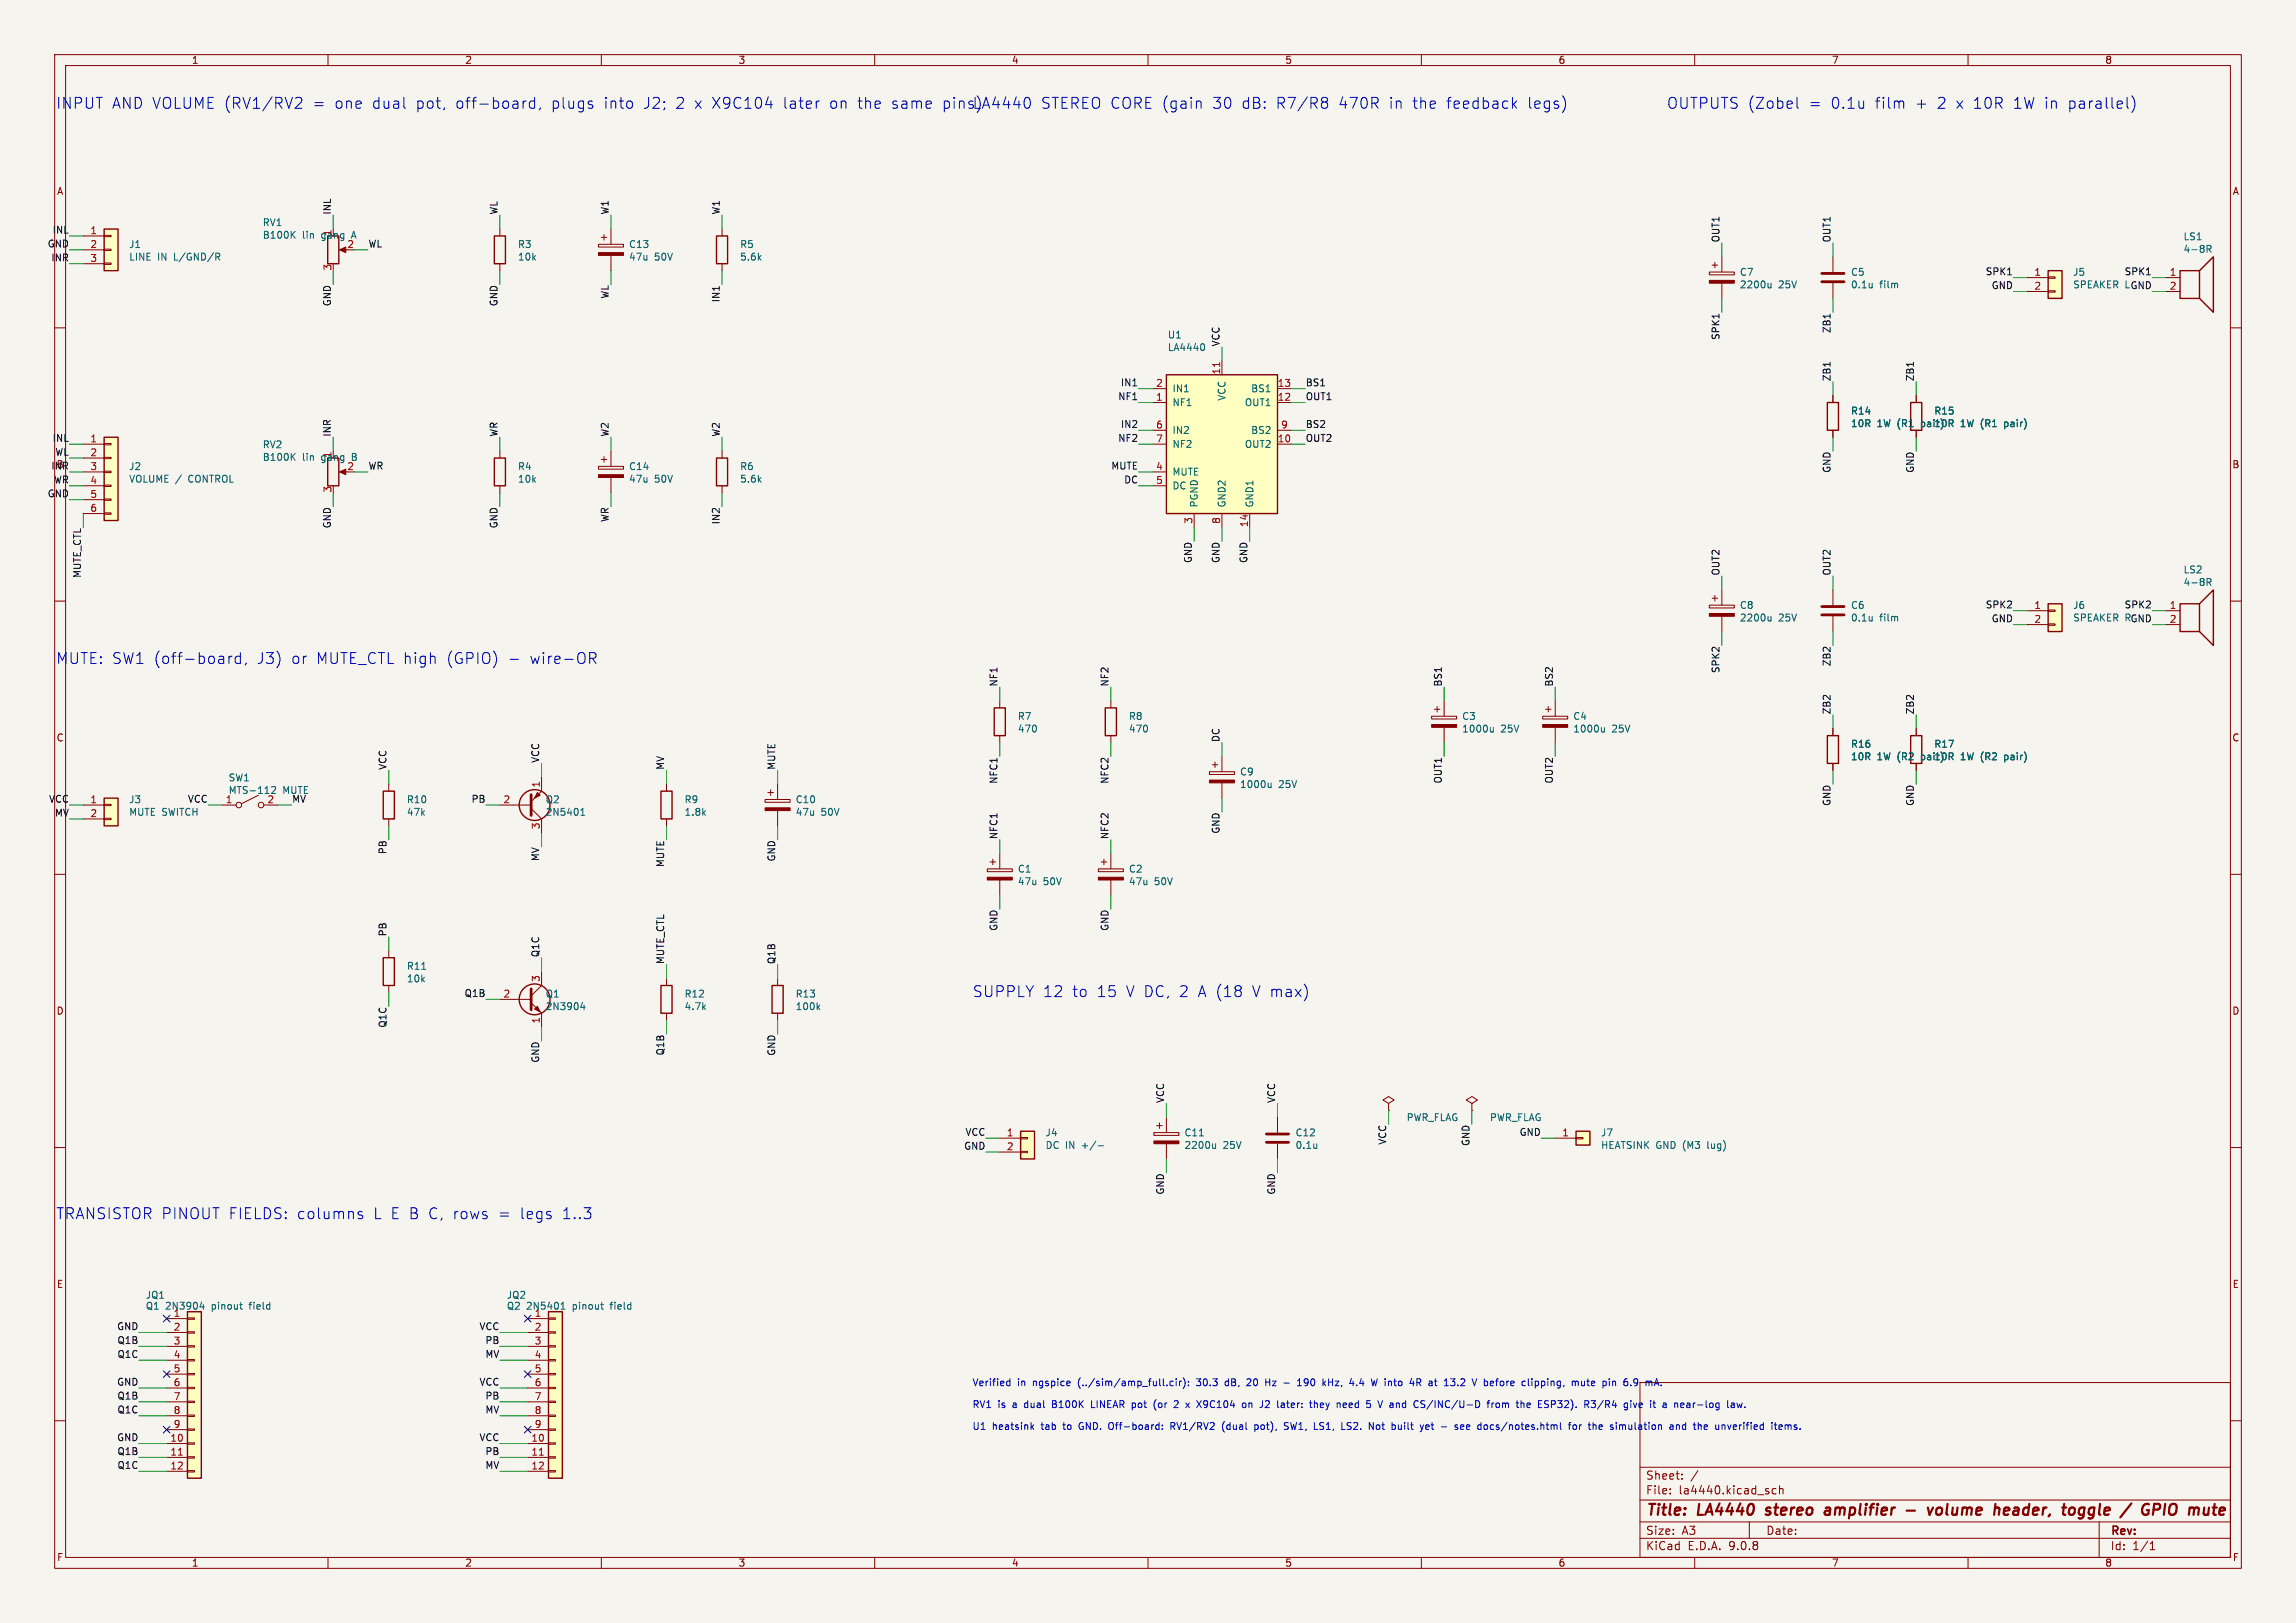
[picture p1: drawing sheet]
<svg xmlns="http://www.w3.org/2000/svg" width="420mm" height="297mm" viewBox="0 0 420 297" stroke-linecap="round" stroke-linejoin="round" font-family="sans-serif">
<defs><g id="words">
<g font-size="2.8" fill="#0000c2">
<text x="10.2" y="20.1">INPUT AND VOLUME (RV1/RV2</text>
<text x="57.2" y="20.1">=</text>
<text x="61.3" y="20.1">one</text>
<text x="68.2" y="20.1">dual</text>
<text x="76.3" y="20.1">pot,</text>
<text x="83.6" y="20.1">off-board,</text>
<text x="101.2" y="20.1">plugs</text>
<text x="110.8" y="20.1">into</text>
<text x="118.1" y="20.1">J2;</text>
<text x="124.1" y="20.1">2 x X9C104</text>
<text x="143.9" y="20.1">later</text>
<text x="152.4" y="20.1">on</text>
<text x="157.6" y="20.1">the</text>
<text x="163.9" y="20.1">same</text>
<text x="173.2" y="20.1">pins)</text>
<text x="177.8" y="20.1">LA4440</text>
<text x="190.3" y="20.1">STEREO CORE (gain</text>
<text x="221.8" y="20.1">30</text>
<text x="227.2" y="20.1">dB:</text>
<text x="233.6" y="20.1">R7/R8</text>
<text x="245.1" y="20.1">470R</text>
<text x="254.4" y="20.1">in</text>
<text x="258.7" y="20.1">the</text>
<text x="264.9" y="20.1">feedback</text>
<text x="279.9" y="20.1">legs)</text>
<text x="304.8" y="20.1">OUTPUTS (Zobel</text>
<text x="330.8" y="20.1">=</text>
<text x="334.9" y="20.1">0.1u</text>
<text x="343" y="20.1">film</text>
<text x="350.4" y="20.1">+</text>
<text x="354.5" y="20.1">2 x 10R</text>
<text x="368.6" y="20.1">1W in</text>
<text x="378.7" y="20.1">parallel)</text>
<text x="10.2" y="121.7">MUTE: SW1 (off-board,</text>
<text x="47" y="121.7">J3)</text>
<text x="53.3" y="121.7">or</text>
<text x="58" y="121.7">MUTE_CTL high</text>
<text x="81.9" y="121.7">(GPIO)</text>
<text x="93.2" y="121.7">-</text>
<text x="97.2" y="121.7">wire-OR</text>
<text x="177.8" y="182.6">SUPPLY 12</text>
<text x="196.1" y="182.6">to</text>
<text x="200.6" y="182.6">15</text>
<text x="206" y="182.6">V DC, 2 A (18</text>
<text x="229.4" y="182.6">V max)</text>
<text x="10.2" y="223.3">TRANSISTOR PINOUT FIELDS:</text>
<text x="54.3" y="223.3">columns</text>
<text x="68.4" y="223.3">L E B C, rows</text>
<text x="91.4" y="223.3">=</text>
<text x="95.5" y="223.3">legs</text>
<text x="103.3" y="223.3">1..3</text>
</g>
<g font-size="2.8" fill="#840000">
<text x="301" y="277.9">Title:</text>
<text x="310.6" y="277.9">LA4440</text>
<text x="323.9" y="277.9">stereo</text>
<text x="335.5" y="277.9">amplifier</text>
<text x="355.9" y="277.9">volume</text>
<text x="368.8" y="277.9">header,</text>
<text x="382.2" y="277.9">toggle</text>
<text x="393.9" y="277.9">/</text>
<text x="398.3" y="277.9">GPIO</text>
</g>
<g font-size="2.1" fill="#840000">
<text x="301" y="273.7">File:</text>
<text x="301" y="271">Sheet:</text>
<text x="307.1" y="273.7">la4440.kicad_sch</text>
<text x="301" y="281.1">Size:</text>
<text x="307.6" y="281.1">A3</text>
<text x="323" y="281.1">Date:</text>
<text x="386" y="281.3">Rev:</text>
<text x="301" y="283.9">KiCad</text>
<text x="308.7" y="283.9">E.D.A.</text>
<text x="316.3" y="283.9">9.0.8</text>
<text x="386" y="283.9">Id:</text>
<text x="390.1" y="283.9">1/1</text>
</g>
<g font-size="1.8" fill="#840000">
<text x="35" y="11.9">1</text>
<text x="85" y="11.9">2</text>
<text x="135" y="11.9">3</text>
<text x="185" y="11.9">4</text>
<text x="235" y="11.9">5</text>
<text x="285" y="11.9">6</text>
<text x="335" y="11.9">7</text>
<text x="385" y="11.9">8</text>
<text x="10.3" y="35.9">A</text>
<text x="408.3" y="35.9">A</text>
<text x="408.2" y="85.9">B</text>
<text x="10.3" y="135.9">C</text>
<text x="408.2" y="135.9">C</text>
<text x="10.3" y="185.9">D</text>
<text x="408.2" y="185.9">D</text>
<text x="10.3" y="235.9">E</text>
<text x="408.3" y="235.9">E</text>
<text x="10.3" y="285.9">F</text>
<text x="35" y="286.9">1</text>
<text x="85" y="286.9">2</text>
<text x="135" y="286.9">3</text>
<text x="185" y="286.9">4</text>
<text x="235" y="286.9">5</text>
<text x="285" y="286.9">6</text>
<text x="335" y="286.9">7</text>
<text x="385" y="286.9">8</text>
<text x="408.3" y="285.9">F</text>
</g>
<g font-size="1.8" fill="#006464">
<text x="48" y="41.6">RV1</text>
<text x="23.5" y="45.6">J1</text>
<text x="23.5" y="47.9">LINE</text>
<text x="28.8" y="47.9">IN</text>
<text x="31.9" y="47.9">L/GND/R</text>
<text x="48" y="43.9">B100K</text>
<text x="55.3" y="43.9">lin</text>
<text x="58.9" y="43.9">gang</text>
<text x="60.7" y="43.3" transform="rotate(-90 60.7 43.3)">1</text>
<text x="64.7" y="43.9">A</text>
<text x="94.6" y="45.6">R3</text>
<text x="94.6" y="47.9">10k</text>
<text x="115" y="45.6">C13</text>
<text x="115" y="47.9">47u</text>
<text x="119.7" y="47.9">50V</text>
<text x="135.3" y="45.6">R5</text>
<text x="135.3" y="47.9">5.6k</text>
<text x="399.3" y="44.2">LS1</text>
<text x="399.3" y="46.5">4-8R</text>
<text x="318.2" y="50.7">C7</text>
<text x="318.2" y="53">2200u</text>
<text x="325.3" y="53">25V</text>
<text x="338.5" y="50.7">C5</text>
<text x="338.5" y="53">0.1u</text>
<text x="343.8" y="53">film</text>
<text x="379.1" y="50.7">J5</text>
<text x="213.5" y="64.4">LA4440</text>
<text x="213.5" y="62.1">U1</text>
<text x="214.4" y="72">IN1</text>
<text x="228.8" y="72">BS1</text>
<text x="214.4" y="74.5">NF1</text>
<text x="224.4" y="73.4" transform="rotate(-90 224.4 73.4)">VCC</text>
<text x="227.6" y="74.5">OUT1</text>
<text x="338.5" y="76.1">R14</text>
<text x="353.7" y="76.1">R15</text>
<text x="48" y="82.2">RV2</text>
<text x="60.7" y="83.9" transform="rotate(-90 60.7 83.9)">1</text>
<text x="214.4" y="79.6">IN2</text>
<text x="214.4" y="82.1">NF2</text>
<text x="227.6" y="82.1">OUT2</text>
<text x="228.8" y="79.6">BS2</text>
<text x="338.5" y="78.4">10R</text>
<text x="343.3" y="78.4">1W (R1</text>
<text x="351.7" y="78.4">pair)</text>
<text x="353.7" y="78.4">10R</text>
<text x="358.6" y="78.4">1W (R1</text>
<text x="366.9" y="78.4">pair)</text>
<text x="23.5" y="86.2">J2</text>
<text x="23.5" y="88.5">VOLUME /</text>
<text x="34.6" y="88.5">CONTROL</text>
<text x="48" y="84.5">B100K</text>
<text x="55.3" y="84.5">lin</text>
<text x="58.9" y="84.5">gang</text>
<text x="64.7" y="84.5">B</text>
<text x="94.6" y="86.2">R4</text>
<text x="94.6" y="88.5">10k</text>
<text x="115" y="86.2">C14</text>
<text x="115" y="88.5">47u</text>
<text x="119.7" y="88.5">50V</text>
<text x="135.3" y="86.2">R6</text>
<text x="135.3" y="88.5">5.6k</text>
<text x="214.4" y="87.2">MUTE</text>
<text x="214.4" y="89.8">DC</text>
<text x="219.3" y="93" transform="rotate(-90 219.3 93)">PGND</text>
<text x="224.4" y="93" transform="rotate(-90 224.4 93)">GND2</text>
<text x="229.5" y="93" transform="rotate(-90 229.5 93)">GND1</text>
<text x="399.3" y="105.1">LS2</text>
<text x="399.3" y="107.4">4-8R</text>
<text x="318.2" y="111.6">C8</text>
<text x="318.2" y="113.9">2200u</text>
<text x="325.3" y="113.9">25V</text>
<text x="338.5" y="111.6">C6</text>
<text x="338.5" y="113.9">0.1u</text>
<text x="343.8" y="113.9">film</text>
<text x="379.1" y="111.6">J6</text>
<text x="186.1" y="131.9">R7</text>
<text x="206.4" y="131.9">R8</text>
<text x="267.4" y="131.9">C3</text>
<text x="287.7" y="131.9">C4</text>
<text x="186.1" y="134.2">470</text>
<text x="206.4" y="134.2">470</text>
<text x="267.4" y="134.2">1000u</text>
<text x="274.5" y="134.2">25V</text>
<text x="287.7" y="134.2">1000u</text>
<text x="294.8" y="134.2">25V</text>
<text x="338.5" y="137">R16</text>
<text x="353.7" y="137">R17</text>
<text x="41.7" y="143.2">SW1</text>
<text x="226.7" y="142.1">C9</text>
<text x="338.5" y="139.3">10R</text>
<text x="343.3" y="139.3">1W (R2</text>
<text x="351.7" y="139.3">pair)</text>
<text x="353.7" y="139.3">10R</text>
<text x="358.6" y="139.3">1W (R2</text>
<text x="366.9" y="139.3">pair)</text>
<text x="23.5" y="147.2">J3</text>
<text x="23.5" y="149.5">MUTE SWITCH</text>
<text x="41.7" y="145.5">MTS-112</text>
<text x="51.7" y="145.5">MUTE</text>
<text x="74.3" y="149.5">47k</text>
<text x="74.3" y="147.2">R10</text>
<text x="99.7" y="147.2">Q2</text>
<text x="99.7" y="149.5">2N5401</text>
<text x="125.1" y="147.2">R9</text>
<text x="125.1" y="149.5">1.8k</text>
<text x="145.4" y="147.2">C10</text>
<text x="145.4" y="149.5">47u</text>
<text x="150.2" y="149.5">50V</text>
<text x="226.7" y="144.4">1000u</text>
<text x="233.9" y="144.4">25V</text>
<text x="186.1" y="159.9">C1</text>
<text x="206.4" y="159.9">C2</text>
<text x="186.1" y="162.2">47u</text>
<text x="190.8" y="162.2">50V</text>
<text x="206.4" y="162.2">47u</text>
<text x="211.1" y="162.2">50V</text>
<text x="74.3" y="180">10k</text>
<text x="74.3" y="177.7">R11</text>
<text x="99.7" y="182.7">Q1</text>
<text x="99.7" y="185">2N3904</text>
<text x="125.1" y="185">4.7k</text>
<text x="125.1" y="182.7">R12</text>
<text x="145.4" y="182.7">R13</text>
<text x="145.4" y="185">100k</text>
<text x="191.2" y="208.1">J4</text>
<text x="216.6" y="208.1">C11</text>
<text x="236.9" y="208.1">C12</text>
<text x="257.2" y="205.4">PWR_FLAG</text>
<text x="272.4" y="205.4">PWR_FLAG</text>
<text x="292.8" y="208.1">J7</text>
<text x="191.2" y="210.4">DC IN</text>
<text x="198" y="210.4">+/-</text>
<text x="216.6" y="210.4">2200u</text>
<text x="223.7" y="210.4">25V</text>
<text x="236.9" y="210.4">0.1u</text>
<text x="292.8" y="210.4">HEATSINK</text>
<text x="302.9" y="210.4">GND (M3</text>
<text x="312.6" y="210.4">lug)</text>
<text x="26.6" y="237.9">JQ1</text>
<text x="26.6" y="239.9">Q1</text>
<text x="30.3" y="239.9">2N3904</text>
<text x="38.8" y="239.9">pinout</text>
<text x="45.9" y="239.9">field</text>
<text x="92.6" y="237.9">JQ2</text>
<text x="92.6" y="239.9">Q2</text>
<text x="96.3" y="239.9">2N5401</text>
<text x="104.9" y="239.9">pinout</text>
<text x="112" y="239.9">field</text>
</g>
<g font-size="1.8" fill="#0f0f0f">
<text x="60.6" y="39.4" transform="rotate(-90 60.6 39.4)">INL</text>
<text x="91.1" y="39.4" transform="rotate(-90 91.1 39.4)">WL</text>
<text x="111.4" y="39.4" transform="rotate(-90 111.4 39.4)">W1</text>
<text x="131.7" y="39.4" transform="rotate(-90 131.7 39.4)">W1</text>
<text x="8.6" y="45.4">GND</text>
<text x="9.3" y="47.9">INR</text>
<text x="9.5" y="42.8">INL</text>
<text x="67.3" y="45.4">WL</text>
<text x="314.6" y="44.4" transform="rotate(-90 314.6 44.4)">OUT1</text>
<text x="334.9" y="44.4" transform="rotate(-90 334.9 44.4)">OUT1</text>
<text x="363.1" y="50.5">SPK1</text>
<text x="364.2" y="53">GND</text>
<text x="379.1" y="53">SPEAKER LGND</text>
<text x="388.5" y="50.5">SPK1</text>
<text x="60.6" y="56.1" transform="rotate(-90 60.6 56.1)">GND</text>
<text x="91.1" y="56.1" transform="rotate(-90 91.1 56.1)">GND</text>
<text x="111.4" y="54.8" transform="rotate(-90 111.4 54.8)">WL</text>
<text x="131.7" y="55.4" transform="rotate(-90 131.7 55.4)">IN1</text>
<text x="223.2" y="63.5" transform="rotate(-90 223.2 63.5)">VCC</text>
<text x="314.6" y="62.3" transform="rotate(-90 314.6 62.3)">SPK1</text>
<text x="334.9" y="61" transform="rotate(-90 334.9 61)">ZB1</text>
<text x="204.9" y="70.8">IN1</text>
<text x="238.8" y="70.8">BS1</text>
<text x="334.9" y="69.8" transform="rotate(-90 334.9 69.8)">ZB1</text>
<text x="350.2" y="69.8" transform="rotate(-90 350.2 69.8)">ZB1</text>
<text x="204.4" y="73.3">NF1</text>
<text x="238.8" y="73.3">OUT1</text>
<text x="9.5" y="80.9">INL</text>
<text x="10" y="83.5">WL</text>
<text x="60.6" y="80" transform="rotate(-90 60.6 80)">INR</text>
<text x="91.1" y="80" transform="rotate(-90 91.1 80)">WR</text>
<text x="111.4" y="80" transform="rotate(-90 111.4 80)">W2</text>
<text x="131.7" y="80" transform="rotate(-90 131.7 80)">W2</text>
<text x="204.4" y="80.9">NF2</text>
<text x="204.9" y="78.4">IN2</text>
<text x="238.8" y="78.4">BS2</text>
<text x="238.8" y="80.9">OUT2</text>
<text x="9.3" y="86">INR</text>
<text x="9.8" y="88.6">WR</text>
<text x="10.3" y="85.9">B</text>
<text x="67.3" y="86">WR</text>
<text x="203.2" y="86">MUTE</text>
<text x="205.5" y="88.6">DC</text>
<text x="334.9" y="86.6" transform="rotate(-90 334.9 86.6)">GND</text>
<text x="350.2" y="86.6" transform="rotate(-90 350.2 86.6)">GND</text>
<text x="8.6" y="91.1">GND</text>
<text x="111.4" y="95.6" transform="rotate(-90 111.4 95.6)">WR</text>
<text x="60.6" y="96.8" transform="rotate(-90 60.6 96.8)">GND</text>
<text x="91.1" y="96.8" transform="rotate(-90 91.1 96.8)">GND</text>
<text x="131.7" y="96.1" transform="rotate(-90 131.7 96.1)">IN2</text>
<text x="14.9" y="105.9" transform="rotate(-90 14.9 105.9)">MUTE_CTL</text>
<text x="218.1" y="103.1" transform="rotate(-90 218.1 103.1)">GND</text>
<text x="223.2" y="103.1" transform="rotate(-90 223.2 103.1)">GND</text>
<text x="228.3" y="103.1" transform="rotate(-90 228.3 103.1)">GND</text>
<text x="314.6" y="105.4" transform="rotate(-90 314.6 105.4)">OUT2</text>
<text x="334.9" y="105.4" transform="rotate(-90 334.9 105.4)">OUT2</text>
<text x="363.1" y="111.4">SPK2</text>
<text x="364.2" y="114">GND</text>
<text x="379.1" y="113.9">SPEAKER RGND</text>
<text x="388.5" y="111.4">SPK2</text>
<text x="182.5" y="125.7" transform="rotate(-90 182.5 125.7)">NF1</text>
<text x="202.9" y="125.7" transform="rotate(-90 202.9 125.7)">NF2</text>
<text x="263.8" y="125.7" transform="rotate(-90 263.8 125.7)">BS1</text>
<text x="284.1" y="125.7" transform="rotate(-90 284.1 125.7)">BS2</text>
<text x="314.6" y="123.3" transform="rotate(-90 314.6 123.3)">SPK2</text>
<text x="334.9" y="122" transform="rotate(-90 334.9 122)">ZB2</text>
<text x="334.9" y="130.8" transform="rotate(-90 334.9 130.8)">ZB2</text>
<text x="350.2" y="130.8" transform="rotate(-90 350.2 130.8)">ZB2</text>
<text x="223.2" y="135.9" transform="rotate(-90 223.2 135.9)">DC</text>
<text x="70.8" y="141" transform="rotate(-90 70.8 141)">VCC</text>
<text x="98.7" y="139.7" transform="rotate(-90 98.7 139.7)">VCC</text>
<text x="121.6" y="141" transform="rotate(-90 121.6 141)">MV</text>
<text x="141.9" y="141" transform="rotate(-90 141.9 141)">MUTE</text>
<text x="182.5" y="143.5" transform="rotate(-90 182.5 143.5)">NFC1</text>
<text x="202.9" y="143.5" transform="rotate(-90 202.9 143.5)">NFC2</text>
<text x="263.8" y="143.5" transform="rotate(-90 263.8 143.5)">OUT1</text>
<text x="284.1" y="143.5" transform="rotate(-90 284.1 143.5)">OUT2</text>
<text x="8.9" y="147">VCC</text>
<text x="10" y="149.5">MV</text>
<text x="34.3" y="147">VCC</text>
<text x="53.3" y="147">MV</text>
<text x="86.2" y="147">PB</text>
<text x="334.9" y="147.6" transform="rotate(-90 334.9 147.6)">GND</text>
<text x="350.2" y="147.6" transform="rotate(-90 350.2 147.6)">GND</text>
<text x="182.5" y="153.7" transform="rotate(-90 182.5 153.7)">NFC1</text>
<text x="202.9" y="153.7" transform="rotate(-90 202.9 153.7)">NFC2</text>
<text x="223.2" y="152.7" transform="rotate(-90 223.2 152.7)">GND</text>
<text x="70.8" y="156.4" transform="rotate(-90 70.8 156.4)">PB</text>
<text x="98.7" y="157.7" transform="rotate(-90 98.7 157.7)">MV</text>
<text x="121.6" y="158.8" transform="rotate(-90 121.6 158.8)">MUTE</text>
<text x="141.9" y="157.7" transform="rotate(-90 141.9 157.7)">GND</text>
<text x="70.8" y="171.4" transform="rotate(-90 70.8 171.4)">PB</text>
<text x="182.5" y="170.4" transform="rotate(-90 182.5 170.4)">GND</text>
<text x="202.9" y="170.4" transform="rotate(-90 202.9 170.4)">GND</text>
<text x="98.7" y="175.3" transform="rotate(-90 98.7 175.3)">Q1C</text>
<text x="121.6" y="176.5" transform="rotate(-90 121.6 176.5)">MUTE_CTL</text>
<text x="141.9" y="176.5" transform="rotate(-90 141.9 176.5)">Q1B</text>
<text x="84.9" y="182.5">Q1B</text>
<text x="70.8" y="188.2" transform="rotate(-90 70.8 188.2)">Q1C</text>
<text x="98.7" y="194.6" transform="rotate(-90 98.7 194.6)">GND</text>
<text x="121.6" y="193.2" transform="rotate(-90 121.6 193.2)">Q1B</text>
<text x="141.9" y="193.3" transform="rotate(-90 141.9 193.3)">GND</text>
<text x="213" y="201.9" transform="rotate(-90 213 201.9)">VCC</text>
<text x="233.3" y="201.9" transform="rotate(-90 233.3 201.9)">VCC</text>
<text x="176.5" y="207.9">VCC</text>
<text x="253.7" y="209.6" transform="rotate(-90 253.7 209.6)">VCC</text>
<text x="268.9" y="209.8" transform="rotate(-90 268.9 209.8)">GND</text>
<text x="277.9" y="207.9">GND</text>
<text x="176.3" y="210.5">GND</text>
<text x="213" y="218.7" transform="rotate(-90 213 218.7)">GND</text>
<text x="233.3" y="218.7" transform="rotate(-90 233.3 218.7)">GND</text>
<text x="21.3" y="243.5">GND</text>
<text x="87.6" y="243.5">VCC</text>
<text x="21.4" y="246">Q1B</text>
<text x="21.4" y="248.6">Q1C</text>
<text x="88.7" y="246">PB</text>
<text x="88.7" y="248.6">MV</text>
<text x="21.3" y="253.7">GND</text>
<text x="21.4" y="256.2">Q1B</text>
<text x="87.6" y="253.7">VCC</text>
<text x="88.7" y="256.2">PB</text>
<text x="21.3" y="263.8">GND</text>
<text x="21.4" y="258.7">Q1C</text>
<text x="87.6" y="263.8">VCC</text>
<text x="88.7" y="258.7">MV</text>
<text x="21.4" y="266.4">Q1B</text>
<text x="21.4" y="268.9">Q1C</text>
<text x="88.7" y="266.4">PB</text>
<text x="88.7" y="268.9">MV</text>
</g>
<g font-size="1.8" fill="#a90000">
<text x="16.4" y="42.9">1</text>
<text x="16.4" y="45.5">2</text>
<text x="63.4" y="45.5">2</text>
<text x="16.4" y="48">3</text>
<text x="60.7" y="49.6" transform="rotate(-90 60.7 49.6)">3</text>
<text x="372" y="50.5">1</text>
<text x="372" y="53.1">2</text>
<text x="396.8" y="50.5">1</text>
<text x="396.8" y="53.1">2</text>
<text x="211.4" y="70.9">2</text>
<text x="223.3" y="68.6" transform="rotate(-90 223.3 68.6)">11</text>
<text x="233.6" y="70.9">13</text>
<text x="211.4" y="73.4">1</text>
<text x="233.6" y="73.4">12</text>
<text x="16.4" y="81">1</text>
<text x="16.4" y="83.6">2</text>
<text x="211.4" y="78.5">6</text>
<text x="211.4" y="81">7</text>
<text x="233.6" y="81">10</text>
<text x="234.2" y="78.5">9</text>
<text x="16.4" y="86.1">3</text>
<text x="16.4" y="88.6">4</text>
<text x="63.4" y="86.1">2</text>
<text x="211.4" y="86.1">4</text>
<text x="211.4" y="88.6">5</text>
<text x="16.4" y="91.2">5</text>
<text x="16.4" y="93.7">6</text>
<text x="60.7" y="90.2" transform="rotate(-90 60.7 90.2)">3</text>
<text x="218.2" y="96" transform="rotate(-90 218.2 96)">3</text>
<text x="223.3" y="96" transform="rotate(-90 223.3 96)">8</text>
<text x="228.3" y="96.6" transform="rotate(-90 228.3 96.6)">14</text>
<text x="372" y="111.5">1</text>
<text x="396.8" y="111.5">1</text>
<text x="372" y="114">2</text>
<text x="396.8" y="114">2</text>
<text x="16.4" y="147.1">1</text>
<text x="16.4" y="149.6">2</text>
<text x="41.2" y="147.1">1</text>
<text x="48.8" y="147.1">2</text>
<text x="92" y="147.1">2</text>
<text x="98.8" y="144.2" transform="rotate(-90 98.8 144.2)">1</text>
<text x="98.8" y="151.8" transform="rotate(-90 98.8 151.8)">3</text>
<text x="98.8" y="179.8" transform="rotate(-90 98.8 179.8)">3</text>
<text x="92" y="182.6">2</text>
<text x="98.8" y="187.4" transform="rotate(-90 98.8 187.4)">1</text>
<text x="184.1" y="208">1</text>
<text x="285.7" y="208">1</text>
<text x="184.1" y="210.6">2</text>
<text x="31.7" y="241">1</text>
<text x="31.7" y="243.6">2</text>
<text x="97.7" y="241">1</text>
<text x="97.7" y="243.6">2</text>
<text x="31.7" y="246.1">3</text>
<text x="31.7" y="248.7">4</text>
<text x="31.7" y="251.2">5</text>
<text x="97.7" y="246.1">3</text>
<text x="97.7" y="248.7">4</text>
<text x="97.7" y="251.2">5</text>
<text x="31.7" y="253.7">6</text>
<text x="31.7" y="256.3">7</text>
<text x="97.7" y="253.7">6</text>
<text x="97.7" y="256.3">7</text>
<text x="31.1" y="263.9">10</text>
<text x="31.7" y="258.8">8</text>
<text x="31.7" y="261.4">9</text>
<text x="97.1" y="263.9">10</text>
<text x="97.7" y="258.8">8</text>
<text x="97.7" y="261.4">9</text>
<text x="31.1" y="266.4">11</text>
<text x="31.1" y="269">12</text>
<text x="97.1" y="266.4">11</text>
<text x="97.1" y="269">12</text>
</g>
<g font-size="1.8" fill="#0000c2">
<text x="177.8" y="257.7">RV1</text>
<text x="177.8" y="253.7">Verified</text>
<text x="182.5" y="257.7">is</text>
<text x="185.3" y="257.7">a</text>
<text x="186.1" y="253.7">in</text>
<text x="187.7" y="257.7">dual</text>
<text x="189" y="253.7">ngspice</text>
<text x="192.9" y="257.7">B100K</text>
<text x="197.5" y="253.7">(../sim/amp_full.cir):</text>
<text x="200.3" y="257.7">LINEAR</text>
<text x="207.9" y="257.7">pot</text>
<text x="212.1" y="257.7">(or</text>
<text x="216.1" y="257.7">2</text>
<text x="218.5" y="257.7">x</text>
<text x="219.4" y="253.7">30.3</text>
<text x="220.7" y="257.7">X9C104</text>
<text x="224.8" y="253.7">dB,</text>
<text x="229" y="253.7">20</text>
<text x="229.1" y="257.7">on</text>
<text x="232.6" y="253.7">Hz</text>
<text x="232.6" y="257.7">J2</text>
<text x="236" y="257.7">later:</text>
<text x="238.8" y="253.7">190</text>
<text x="242.1" y="257.7">they</text>
<text x="243.6" y="253.7">kHz,</text>
<text x="247.2" y="257.7">need</text>
<text x="248.8" y="253.7">4.4</text>
<text x="252.9" y="257.7">5</text>
<text x="253" y="253.7">W into</text>
<text x="255.3" y="257.7">V and</text>
<text x="260.4" y="253.7">4R</text>
<text x="262.2" y="257.7">CS/INC/U-D</text>
<text x="264.1" y="253.7">at</text>
<text x="267.1" y="253.7">13.2</text>
<text x="272.5" y="253.7">V before</text>
<text x="275.8" y="257.7">from</text>
<text x="281.4" y="257.7">the</text>
<text x="281.9" y="253.7">clipping,</text>
<text x="285.5" y="257.7">ESP32).</text>
<text x="291.3" y="253.7">mute</text>
<text x="294.2" y="257.7">R3/R4</text>
<text x="297.1" y="253.7">pin</text>
<text x="301.2" y="253.7">6.9</text>
<text x="301.6" y="257.7">give</text>
<text x="306.6" y="257.7">it</text>
<text x="309.1" y="257.7">a</text>
<text x="311.4" y="257.7">near-log</text>
<text x="177.8" y="261.7">U1</text>
<text x="181.5" y="261.7">heatsink</text>
<text x="190.6" y="261.7">tab</text>
<text x="194.8" y="261.7">to</text>
<text x="197.8" y="261.7">GND. Off-board:</text>
<text x="215" y="261.7">RV1/RV2</text>
<text x="224.6" y="261.7">(dual</text>
<text x="230.8" y="261.7">pot),</text>
<text x="236.4" y="261.7">SW1,</text>
<text x="242.1" y="261.7">LS1,</text>
<text x="247.3" y="261.7">LS2.</text>
<text x="252.5" y="261.7">Not</text>
<text x="256.9" y="261.7">built</text>
<text x="262.3" y="261.7">yet</text>
<text x="266.3" y="261.7">-</text>
<text x="269" y="261.7">see</text>
<text x="273.4" y="261.7">docs/notes.html</text>
<text x="290.3" y="261.7">for</text>
<text x="294.1" y="261.7">the</text>
<text x="298.3" y="261.7">simulation</text>
<text x="309.4" y="261.7">and</text>
<text x="314" y="261.7">the</text>
<text x="318.1" y="261.7">unverified</text>
<text x="328.6" y="261.7">items.</text>
</g>
</g></defs>
<path d="M0 0h420v297h-420z" fill="#f5f4ef" stroke="#f5f4ef" stroke-width=".18"/>
<g fill="none" stroke="#840000" stroke-width=".18">
<path d="M10 10h400v277h-400zM12 12h396v273h-396zM60 10v2M110 10v2M160 10v2M210 10v2M260 10v2M310 10v2M360 10v2M10 60h2M350.5 72.4v1.3M350.5 78.7v1.3"/>
<path d="M408 60h2M61 82.6v1.2M62.5 86.4h1M132.1 82.6v1.2M132.1 88.9v1.3M10 110h2M312.7 110.7h4.5v.6h-4.5zM313.2 109.5h1M313.7 109v1M315 108v2.7M315 112.8v2.8M335.3 108v2.7"/>
<path d="M335.3 112.8v2.8M408 110h2M335.3 133.4v1.2M335.3 139.7v1.3M350.5 133.4v1.2M350.5 139.7v1.3M10 160h2M91.4 147.3h5.8M97.2 148l1.9 1.9v2.5M99.1 142.2v2.6l-1.9 1.9M121.9 143.5v1.3M121.9 149.9v1.2"/>
<path d="M180.6 159h4.6v.5h-4.6zM181.1 157.7h1M181.6 157.2v1M182.9 156.2v2.8M200.9 159h4.6v.5h-4.6zM201.4 157.7h1M201.9 157.2v1M203.2 156.2v2.8M408 160h2M182.9 161v2.8M203.2 161v2.8M10 210h2"/>
<path d="M211.1 207.3h4.5v.5h-4.5zM211.6 206h1M212.1 205.5v1M213.4 204.5v2.8M213.4 209.3v2.8M233.7 204.5v2.8M233.7 209.3v2.8M408 210h2M300 253h108v32h-108zM10 260h2M300 278.5h108M300 274.5h108"/>
<path d="M300 268.5h108M305.5 273.2v.2M305.5 272.5v.1M307.7 270.5v.2M307.7 269.8v.1M310.6 269.1l-1.3 1.9M320 278.5v3M324.9 272.5l-.5-.1-.2 .3v.4l.1 .2h.6M325.5 272.5l.2-.1 .4 .1 .1 .9M325.5 271.9v1.5M384 278.5v6.5M408 260h2"/>
<path d="M60 285v2M110 285v2M160 285v2M210 285v2M260 285v2M300 281.5h108M310 285v2M360 285v2M393.3 283.6h.9M393.3 282.5l.4-.4v1.5"/>
</g>
<g fill="none" stroke="#840000" stroke-width=".4">
<path d="M323 277.1l.1 .1M323.2 276l-.1 .3v.1M334 276l.2-.1 .5 .1M334.8 276.3l-.7 .1a.4 .4 0 0 0-.3 .4 .4 .4 0 0 0 .2 .4l.7-.1M348.8 276.4h1.5M352.6 275.9l.4 1.3 .6-1.3M354.3 276.1a.52 .52 0 0 1 .6-.2 .52 .52 0 0 1 .4 .4l-.1 .5a.55 .55 0 0 1-.5 .4 .55 .55 0 0 1-.6-.4zM366.7 276l.6-.1 .2 .1v.3l-.9 .2M367.3 277.1l-.5 .1M381.3 276a.66 .66 0 0 0-1 .3l-.1 .5 .2 .3 .2 .1 .6-.1M381.3 275.9l-.2 1.6a.6 .6 0 0 1-.9 .3M392.7 276.3h.4"/>
<path d="M392.9 275.2a1.13 1.13 0 0 0-1 .7 1.13 1.13 0 0 0 .2 1.2l.3 .1 .5-.1M397.8 275.2a.77 .77 0 0 0-1 .7v1l.3 .3 .6-.1M406.2 276l.5-.1 .2 .1 .1 .3-1 .2M406.8 277.1l-.6 .1"/>
</g>
<g fill="none" stroke="#840000" stroke-width=".25">
<path d="M349.5 73.7h2v5h-2zM59.9 83.8h2.1v5.1h-2.1zM131.1 83.8h2v5.1h-2zM334.3 134.6h2v5.1h-2zM349.5 134.6h2v5.1h-2zM120.9 144.8h2v5.1h-2z"/>
<circle cx="97.8" cy="147.3" r="2.82"/>
</g>
<g fill="#840000" stroke="#840000" stroke-width=".18">
<path d="M62.1 86.4l1.1-.5v1z"/>
<path d="M180.6 160.5h4.6v.5h-4.6z"/>
<path d="M211.1 208.8h4.5v.5h-4.5z"/>
<path d="M200.9 160.5h4.6v.5h-4.6z"/>
<path d="M98.3 145l.5 .5-1 .6z"/>
<path d="M312.7 112.3h4.5v.5h-4.5z"/>
</g>
<g fill="none" stroke="#006464" stroke-width=".18">
<path d="M53.5 83.5l.5 .7M54 83l-.7 .7M324 112.8v.8M324 113.5l-.2 .1h-.3M342.5 112.8v.8M342.5 113.5l-.1 .1M347.1 112.9v.7M106.2 149.2h.8M106.2 148.3l.4-.4v1.3M219.4 207.9h.7M222.4 209.3v.9M222.4 210l-.2 .2-.3-.1"/>
<path d="M240.9 209.3v.9M240.9 210l-.1 .1"/>
</g>
<path d="M333.2 111h4.1M333.2 112.5h4.1M97.2 145.4v3.8M231.6 207.5h4.1M231.6 209h4.1" fill="none" stroke="#840000" stroke-width=".51"/>
<path d="M374.6 49.5h2.6v5.1h-2.6z" fill="#ffffc2"/>
<path d="M374.6 49.5h2.6v5.1h-2.6z" fill="none" stroke="#840000" stroke-width=".25"/>
<path d="M370.8 50.8h3.8M370.8 53.3h3.8M374.6 50.7h1.3v.2h-1.3zM374.6 53.2h1.3v.3h-1.3z" fill="none" stroke="#840000" stroke-width=".18"/>
<path d="M19 80h2.6v15.3h-2.6z" fill="#ffffc2"/>
<path d="M19 80h2.6v15.3h-2.6z" fill="none" stroke="#840000" stroke-width=".25"/>
<path d="M15.2 81.3h3.8M15.2 83.8h3.8M15.2 86.4h3.8M15.2 88.9h3.8M15.2 91.4h3.8M15.2 94h3.8M19 81.2h1.3v.2h-1.3zM19 83.7h1.3v.2h-1.3zM19 86.2h1.3v.3h-1.3zM19 88.8h1.3v.2h-1.3zM19 91.3h1.3v.3h-1.3zM19 93.9h1.3v.2h-1.3z" fill="none" stroke="#840000" stroke-width=".18"/>
<path d="M100.3 240h2.6v30.5h-2.6z" fill="#ffffc2"/>
<path d="M334.3 73.7h2v5h-2zM70.1 144.8h2v5.1h-2zM70.1 175.3h2v5h-2zM100.3 240h2.6v30.5h-2.6z" fill="none" stroke="#840000" stroke-width=".25"/>
<g fill="none" stroke="#840000" stroke-width=".18">
<path d="M335.3 72.4v1.3M335.3 78.7v1.3M71.1 143.5v1.3M71.1 149.9v1.2M71.1 174v1.3M71.1 180.3v1.3M96.5 241.3h3.8M96.5 243.8h3.8M96.5 246.4h3.8M96.5 248.9h3.8M96.5 251.5h3.8M96.5 254h3.8"/>
<path d="M96.5 256.5h3.8M96.5 259.1h3.8M100.3 241.2h1.3v.2h-1.3zM100.3 243.7h1.3v.3h-1.3zM100.3 246.3h1.3v.2h-1.3zM100.3 248.8h1.3v.2h-1.3zM100.3 251.3h1.3v.3h-1.3zM100.3 253.9h1.3v.2h-1.3zM100.3 256.4h1.3v.3h-1.3zM100.3 259h1.3v.2h-1.3zM96.5 261.6h3.8M96.5 264.2h3.8"/>
<path d="M96.5 266.7h3.8M96.5 269.2h3.8M100.3 261.5h1.3v.2h-1.3zM100.3 264h1.3v.3h-1.3zM100.3 266.6h1.3v.2h-1.3zM100.3 269.1h1.3v.3h-1.3z"/>
</g>
<path d="M98.7 266.3h.7" fill="none" stroke="#a90000" stroke-width=".18"/>
<path d="M77.2 177.4h.7M102.6 239.6h.8M102.8 238.6l.2-.3v1.3M109.9 238.7h.5M110.2 239.6h.2" fill="none" stroke="#006464" stroke-width=".18"/>
<path d="M19 41.9h2.6v7.6h-2.6z" fill="#ffffc2"/>
<path d="M19 41.9h2.6v7.6h-2.6z" fill="none" stroke="#840000" stroke-width=".25"/>
<path d="M15.2 43.2h3.8M15.2 45.7h3.8M15.2 48.3h3.8M19 43.1h1.3v.2h-1.3zM19 45.6h1.3v.2h-1.3zM19 48.1h1.3v.3h-1.3z" fill="none" stroke="#840000" stroke-width=".18"/>
<path d="M39.5 46.3h.5l.2 .3-.1 .3-.6 .1M39.8 47l.4 .6" fill="none" stroke="#006464" stroke-width=".18"/>
<path d="M374.6 110.5h2.6v5.1h-2.6z" fill="#ffffc2"/>
<path d="M59.9 43.2h2.1v5.1h-2.1zM374.6 110.5h2.6v5.1h-2.6zM398.8 110.5h3.5v5.1h-3.5zM402.3 110.5l2.6-2.5v10.1l-2.6-2.5" fill="none" stroke="#840000" stroke-width=".25"/>
<g fill="none" stroke="#840000" stroke-width=".18">
<path d="M61 41.9v1.3M62.5 45.7h1M370.8 111.8h3.8M370.8 114.3h3.8M374.6 111.6h1.3v.3h-1.3zM374.6 114.2h1.3v.2h-1.3zM396.2 111.8h2.6M396.2 114.3h2.6M40.6 147.3h2.6M47.2 145.5l-3 1.6M48.3 147.3h2.5"/>
<circle cx="43.7" cy="147.3" r=".51"/>
<circle cx="47.8" cy="147.3" r=".51"/>
</g>
<path d="M53.5 42.9l.5 .7M54 42.3l-.7 .8M403.7 106.5h.6l.2-.2-.1-.3-.7-.1v1.2M404 106.5l.5 .6M49.7 144.1l.5-.2 .2 .4-.8 .9h.8" fill="none" stroke="#006464" stroke-width=".18"/>
<path d="M62.1 45.7l1.1-.5v1z" fill="#840000" stroke="#840000" stroke-width=".18"/>
<path d="M19 146.1h2.6v5h-2.6z" fill="#ffffc2"/>
<path d="M90.4 43.2h2.1v5.1h-2.1zM398.8 49.5h3.5v5.1h-3.5zM402.3 49.5l2.6-2.5v10.2l-2.6-2.6M19 146.1h2.6v5h-2.6z" fill="none" stroke="#840000" stroke-width=".25"/>
<g fill="none" stroke="#840000" stroke-width=".18">
<path d="M91.4 41.9v1.3M91.4 48.3v1.2M109.5 44.7h4.5v.5h-4.5zM110 43.4h1M110.5 42.9v1M111.8 41.9v2.8M111.8 46.7v2.8M335.3 47v2.8M335.3 51.8v2.8M396.2 50.8h2.6M396.2 53.3h2.6M261.9 131.1h4.5v.5h-4.5z"/>
<path d="M262.4 129.8h1M262.9 129.3v1M264.2 128.3v2.8M264.2 133.1v2.8M15.2 147.3h3.8M15.2 149.9h3.8M19 147.2h1.3v.2h-1.3zM19 149.7h1.3v.3h-1.3z"/>
</g>
<path d="M333.2 50h4.1M333.2 51.6h4.1" fill="none" stroke="#840000" stroke-width=".51"/>
<path d="M342.5 51.8v.9M342.5 52.6h-.1M347.1 51.9v.8M403.7 45.6l.6-.1 .2-.2-.1-.3-.7-.1v1.3M404 45.6l.5 .6M273.2 133.1v.9M273.2 133.8l-.2 .2-.3-.1" fill="none" stroke="#006464" stroke-width=".18"/>
<g fill="#840000" stroke="#840000" stroke-width=".18">
<path d="M261.9 132.6h4.5v.5h-4.5z"/>
<path d="M109.5 46.2h4.5v.5h-4.5z"/>
</g>
<path d="M288.3 207h2.5v2.6h-2.5z" fill="#ffffc2"/>
<path d="M288.3 207h2.5v2.6h-2.5z" fill="none" stroke="#840000" stroke-width=".25"/>
<path d="M284.5 208.3h3.8M288.3 208.2h1.3v.2h-1.3z" fill="none" stroke="#840000" stroke-width=".18"/>
<path d="M186.7 207h2.5v5.1h-2.5z" fill="#ffffc2"/>
<path d="M186.7 207h2.5v5.1h-2.5z" fill="none" stroke="#840000" stroke-width=".25"/>
<path d="M282.2 131.1h4.6v.5h-4.6zM282.7 129.8h1M283.2 129.3v1M284.5 128.3v2.8M284.5 133.1v2.8M182.9 208.3h3.8M182.9 210.8h3.8M186.7 208.2h1.3v.2h-1.3zM186.7 210.7h1.3v.2h-1.3z" fill="none" stroke="#840000" stroke-width=".18"/>
<path d="M293.5 133.1v.9M293.5 133.8l-.2 .2-.3-.1M200.9 209.7h1" fill="none" stroke="#006464" stroke-width=".18"/>
<path d="M282.2 132.6h4.6v.5h-4.6z" fill="#840000" stroke="#840000" stroke-width=".18"/>
<path d="M34.3 240h2.5v30.5h-2.5z" fill="#ffffc2"/>
<path d="M90.4 83.8h2.1v5.1h-2.1zM34.3 240h2.5v30.5h-2.5z" fill="none" stroke="#840000" stroke-width=".25"/>
<g fill="none" stroke="#840000" stroke-width=".18">
<path d="M91.4 82.6v1.2M91.4 88.9v1.3M109.5 85.3h4.5v.6h-4.5zM110 84.1h1M110.5 83.6v1M111.8 82.6v2.7M111.8 87.4v2.8M30.5 241.3h3.8M30.5 243.8h3.8M30.5 246.4h3.8M30.5 248.9h3.8M30.5 251.5h3.8"/>
<path d="M30.5 254h3.8M30.5 256.5h3.8M30.5 259.1h3.8M34.3 241.2h1.3v.2h-1.3zM34.3 243.7h1.3v.3h-1.3zM34.3 246.3h1.3v.2h-1.3zM34.3 248.8h1.3v.2h-1.3zM34.3 251.3h1.3v.3h-1.3zM34.3 253.9h1.3v.2h-1.3zM34.3 256.4h1.3v.3h-1.3zM34.3 259h1.3v.2h-1.3zM30.5 261.6h3.8"/>
<path d="M30.5 264.2h3.8M30.5 266.7h3.8M30.5 269.2h3.8M34.3 261.5h1.3v.2h-1.3zM34.3 264h1.3v.3h-1.3zM34.3 266.6h1.3v.2h-1.3zM34.3 269.1h1.3v.3h-1.3z"/>
</g>
<path d="M32.6 266.3h.8" fill="none" stroke="#a90000" stroke-width=".18"/>
<path d="M36.6 239.2h.8M37.2 238.7v.9M43.8 238.7h.5M44.2 239.6h.1" fill="none" stroke="#006464" stroke-width=".18"/>
<path d="M109.5 86.9h4.5v.5h-4.5z" fill="#840000" stroke="#840000" stroke-width=".18"/>
<path d="M213.4 68.6h20.3v25.4h-20.3z" fill="#ffffc2"/>
<g fill="none" stroke="#840000" stroke-width=".25">
<path d="M131.1 43.2h2v5.1h-2zM213.4 68.6h20.3v25.4h-20.3zM181.9 129.5h2v5.1h-2zM202.2 129.5h2v5.1h-2zM120.9 180.3h2v5.1h-2zM141.2 180.3h2.1v5.1h-2.1z"/>
<circle cx="97.8" cy="182.9" r="2.82"/>
</g>
<g fill="none" stroke="#840000" stroke-width=".18">
<path d="M132.1 41.9v1.3M132.1 48.3v1.2M312.7 49.8h4.5v.5h-4.5zM313.2 48.5h1M313.7 48v1M315 47v2.8M315 51.8v2.8M210.8 71.1h2.6M210.8 73.7h2.6M210.8 78.7h2.6M223.5 66v2.6M233.7 71.1h2.5"/>
<path d="M233.7 73.7h2.5M233.7 78.7h2.5M335.3 72.4v1.3M335.3 78.7v1.3M350.5 72.4v1.3M350.5 78.7v1.3M210.8 81.3h2.6M210.8 86.4h2.6M210.8 88.9h2.6M218.4 94v2.5M223.5 94v2.5M228.6 94v2.5"/>
<path d="M233.7 81.3h2.5M182.9 128.3v1.2M182.9 134.6v1.3M203.2 128.3v1.2M203.2 134.6v1.3M221.7 140h1.1M222.2 139.4v1.1M223.5 138.4v2.8M335.3 133.4v1.2M335.3 139.7v1.3M350.5 133.4v1.2M350.5 139.7v1.3"/>
<path d="M140 146.3h4.5v.5h-4.5zM140.5 145h1M141 144.5v1M142.2 143.5v2.8M142.2 148.3v2.8M221.2 141.2h4.6v.5h-4.6zM223.5 143.3v2.8M99.1 177.8v2.5l-1.9 1.9M121.9 179.1v1.2M142.2 179.1v1.2M91.4 182.9h5.8M97.2 183.5l1.9 1.9v2.6"/>
<path d="M121.9 185.4v1.3M142.2 185.4v1.3M254 201.9l1-.6-1-.6-1 .6 1 .6v1.3M254 203.2h.1M269.2 201.9l1.1-.6-1.1-.6-1 .6 1 .6v1.3M269.2 203.2h.1"/>
</g>
<path d="M223.1 66.3v.8" fill="none" stroke="#a90000" stroke-width=".18"/>
<path d="M324 51.8v.9M324 52.6l-.2 .1-.3-.1M220.2 62.9l.1 .5-.1 .7M232.5 143.3v.8M232.5 144l-.2 .1h-.3M106.5 183.4l-.3 .9h.8M106.8 183.9v.9M149.6 184.3l.4 .5M150 183.9l-.5 .5" fill="none" stroke="#006464" stroke-width=".18"/>
<g fill="#840000" stroke="#840000" stroke-width=".18">
<path d="M312.7 51.3h4.5v.5h-4.5z"/>
<path d="M221.2 142.7h4.6v.6h-4.6z"/>
<path d="M140 147.8h4.5v.5h-4.5z"/>
<path d="M97.8 184.7l.5-.5 .5 1z"/>
</g>
<path d="M97.2 181v3.8" fill="none" stroke="#840000" stroke-width=".51"/>
<path d="M314.4 57.5v.7M334.8 57.5v.7M367.2 50.3h.8M392.6 50.3h.8M334.8 66.3v.7M350 66.3v.7" fill="none" stroke="#0f0f0f" stroke-width=".18"/>
<g fill="none" stroke="#009600" stroke-width=".18">
<path d="M61 39.4v2.5M91.4 39.4v2.5M111.8 39.4v2.5M132.1 39.4v2.5M12.7 45.7h2.5M12.7 43.2h2.5M12.7 48.3h2.5M61 49.5v2.6M64.8 45.7h2.5M91.4 49.5v2.6M111.8 49.5v2.6M132.1 49.5v2.6"/>
<path d="M315 44.5v2.5M315 54.6v2.6M335.3 44.5v2.5M335.3 54.6v2.6M368.3 53.3h2.5M368.3 50.8h2.5M393.7 53.3h2.5M393.7 50.8h2.5M208.3 71.1h2.5M208.3 78.7h2.5M208.3 73.7h2.5M223.5 63.5v2.5"/>
<path d="M236.2 71.1h2.6M236.2 78.7h2.6M236.2 73.7h2.6M335.3 69.9v2.5M350.5 69.9v2.5M12.7 81.3h2.5M12.7 88.9h2.5M12.7 86.4h2.5M12.7 91.4h2.5M12.7 83.8h2.5M15.2 94v2.5M61 80v2.6"/>
<path d="M61 90.2v2.5M64.8 86.4h2.5M91.4 80v2.6M91.4 90.2v2.5M111.8 80v2.6M111.8 90.2v2.5M132.1 80v2.6M132.1 90.2v2.5M208.3 81.3h2.5M208.3 88.9h2.5M208.3 86.4h2.5M218.4 96.5v2.6"/>
<path d="M223.5 96.5v2.6M228.6 96.5v2.6M236.2 81.3h2.6M335.3 80v2.6M350.5 80v2.6M315 105.4v2.6M315 115.6v2.5M335.3 105.4v2.6M335.3 115.6v2.5M368.3 111.8h2.5M368.3 114.3h2.5M393.7 111.8h2.5"/>
<path d="M393.7 114.3h2.5M99.1 139.7v2.5M182.9 125.7v2.6M182.9 135.9v2.5M203.2 125.7v2.6M203.2 135.9v2.5M223.5 135.9v2.5M264.2 125.7v2.6M264.2 135.9v2.5M284.5 125.7v2.6M284.5 135.9v2.5M335.3 130.8v2.6"/>
<path d="M350.5 130.8v2.6M12.7 147.3h2.5M12.7 149.9h2.5M38.1 147.3h2.5M50.8 147.3h2.5M71.1 141v2.5M71.1 151.1v2.6M88.9 147.3h2.5M99.1 152.4v2.5M121.9 141v2.5M121.9 151.1v2.6M142.2 141v2.5"/>
<path d="M142.2 151.1v2.6M182.9 153.7v2.5M203.2 153.7v2.5M223.5 146.1v2.5M335.3 141v2.5M350.5 141v2.5M71.1 171.5v2.5M99.1 175.3v2.5M121.9 176.5v2.6M142.2 176.5v2.6M182.9 163.8v2.6M203.2 163.8v2.6"/>
<path d="M71.1 181.6v2.6M88.9 182.9h2.5M99.1 188v2.5M121.9 186.7v2.5M142.2 186.7v2.5M180.3 210.8h2.6M180.3 208.3h2.6M213.4 201.9v2.6M213.4 212.1v2.5M233.7 201.9v2.6M233.7 212.1v2.5M254 203.2v2.5"/>
<path d="M269.2 203.2v2.5M281.9 208.3h2.6M25.4 243.8h5.1M25.4 246.4h5.1M25.4 248.9h5.1M25.4 254h5.1M25.4 256.5h5.1M25.4 259.1h5.1M91.4 243.8h5.1M91.4 246.4h5.1M91.4 248.9h5.1M91.4 254h5.1"/>
<path d="M91.4 256.5h5.1M91.4 259.1h5.1M25.4 269.2h5.1M25.4 266.7h5.1M25.4 264.2h5.1M91.4 269.2h5.1M91.4 266.7h5.1M91.4 264.2h5.1"/>
</g>
<path d="M29.9 240.7l1.2 1.2M29.9 250.9l1.2 1.2M31.1 240.7l-1.2 1.2M31.1 250.9l-1.2 1.2M95.9 250.9l1.2 1.2M95.9 240.7l1.2 1.2M97.1 250.9l-1.2 1.2M97.1 240.7l-1.2 1.2M29.9 261l1.2 1.2M31.1 261l-1.2 1.2M95.9 261l1.2 1.2M97.1 261l-1.2 1.2" fill="none" stroke="#000084" stroke-width=".18"/>
<g fill="none" stroke="#0000c2" stroke-width=".18">
<path d="M54.4 17.8l.6 .1a.54 .54 0 0 1 .1 .8l-1.1 1.1h1.2M96.1 18.5h.2M97.8 18.6l-.6-.1-.4 .4v.5l.2 .3 .2 .1 .6-.1M97.8 17.8v2M98.8 19.7l-.2 .4M188.2 17.9a1.5 1.5 0 0 1 0 1.8M219.4 18.5l.3 .3v1M242.1 17.8l.6 .1a.41 .41 0 0 1 .1 .5 .41 .41 0 0 1-.3 .3M242.1 18.7h.4M242.5 18.7l.4 .4v.3l-.2 .3-.6 .1M276.9 19.1l.5 .7M277.4 18.5l-.7 .7"/>
<path d="M328.7 17.8v1.7l.3 .3M348.1 18.6l.1 1.2M389.2 19.7l.2 .1M389.9 17.5a2.29 2.29 0 0 1 0 3.1M44 119.4v2M107.9 119.4h.7a.54 .54 0 0 1 .4 .5 .54 .54 0 0 1-.4 .6h-.7M41.9 120.1v1.3M42.5 120.1l-.4 .1-.2 .3M44 120.2l-.6-.1-.4 .4v.5l.2 .3 .2 .1 .6-.1M45 121.3l-.2 .4M108.4 120.5l.6 .9M65.5 222.1l.1 .2 .5 .1 .3 .2-.1 .3-.2 .1-.6-.1"/>
<path d="M66.3 221.8l-.5-.1-.3 .3M184.3 253.5h.4M184.3 252.8h.4M184.7 252.3v1.3M195.6 252.7l.1 .3-.6 .2M195.7 253.5l-.1 .1M199.7 256.3v1.3h.6M207.1 257.5l.4 .1M207.5 256.7l-.4 .1M211.5 256.1a1.46 1.46 0 0 0 0 2M213.5 253.5v.1M214.6 252.8l-.4-.1-.2 .3 .1 .5h.5"/>
<path d="M214.9 256.4l.4-.1 .2 .3M215.2 252.3v.1M215.2 252.7v.9M215.5 256.7l-.8 .9h.8M215.8 252.7v.9M216.1 252.7l-.3 .3M216.4 252.1a1.46 1.46 0 0 1 0 2M217.4 253.5v.1M217.4 252.8v.1M224.2 252.8l-.1 .2 .1 .5M227.5 256.7l.3 .1 .1 .2v.5l-.4 .1M228.5 256.7v.9"/>
<path d="M228.6 252.3l-.5 .1M228.6 256.7l-.1 .2M228.8 252.9l-.8 .7h.8M231.5 256.4h.6M231.5 252.3v1.3M231.5 252.9h.8M232.1 256.9l-.7 .7h.8M234.9 253.1h.9M235.4 256.7h.4M237.3 253.6h.8M237.3 252.7l.4-.4v1.3M240.4 256.9l.2-.2 .3 .1 .1 .8"/>
<path d="M240.4 256.3v1.3M241.6 256.8v.7M242.1 257l-.6 .2M242.1 253.1l.4 .5M242.5 252.7l-.5 .5M243 252.9h.8M243 252.3v1.3M245.9 256.7l.3 .1 .1 .2-.6 .2M246.2 257.5l-.3 .1M246.9 253.2h.8M248.2 253.5v.1M251.9 252.3l-.3 1.3"/>
<path d="M252 256.3l.5 1.3M254.4 257.6h.3M254.4 256.7l.4 .1M254.4 257.1h.3M259.5 253l.4 .6M259.8 252.4l-.6-.1v1.3M259.8 252.9l-.6 .1M262.1 256.3l-1.1 1.6M265.3 252.3h.8l-.4 .5M266.1 252.9v.6M266.7 253.5v.1M271.5 253.5h.5"/>
<path d="M271.5 252.8h.5M271.5 252.3v1.3M272 256.7h.5M272.5 256.3l-.3 .1M272.9 256.7v.9M273.3 256.7l-.4 .3M273.7 256.9l.2-.2 .3 .2 .1 .4-.1 .2-.3 .1-.2-.1zM274.8 256.7v.9M275.3 256.8l-.3-.1-.2 .2M279.9 256.8v.2l-.6 .2M280.8 252.8l.4-.1 .2 .3M280.8 252.7v1.3"/>
<path d="M281.4 253.3l-.2 .3-.4-.1M284.3 256.3l.2 .3v.3l-.2 .1M284.9 257.5l.2 .1M284.9 256.3h.8M289.3 252.7l.1 .8 .3 .1 .1-.1M289.8 252.7v.9M290.3 252.7h.4M290.4 252.3v1.1l.3 .2M293.3 256.3l-1.1 1.6M299.8 257.2l.6-.2v-.2l-.4-.1-.2 .2 .1 .6h.5M308.6 257.2v.3M310.5 257.1h1"/>
<path d="M318.7 256.7l-.3 .9-.2-.6M319.2 257.5v.1M188.7 261.1l.4 .5M189.1 260.7l-.5 .5M211.9 260.7l.1 .1M212 260.3v1.3M212 261.5l-.1 .1M212.6 261.5v.1M212.6 260.8v.1M214.2 261h.5M214.5 261l.4 .6M214.7 260.3h-.5v1.3"/>
<path d="M224 260.1a1.46 1.46 0 0 0 0 2M229.5 260.7v1.3M229.5 260.8l.4-.1 .3 .3-.2 .5h-.5M235.7 260.4l-.5-.1-.2 .1v.4l.5 .2 .2 .3-.3 .3-.5-.1M241.4 261.5l.2 .1M241.6 260.3l-.2 .3 .2 .3M246.4 261.5l.5 .1M247 260.3h-.3l-.3 .3 .1 .3 .4 .1M252.2 260.7l-.3 .1-.2 .2 .1 .5 .4 .1M255.8 261.4l.2 .2 .3-.1M256.3 260.7v.9M260.8 261.2l.6-.2v-.2l-.4-.1-.2 .2 .1 .6h.5"/>
<path d="M267.3 260.7l.4 .1 .1 .2-.6 .2M267.7 261.5l-.4 .1M268.7 260.7h-.3l-.1 .2v.6l.4 .1M268.9 261l-.6 .2M273.1 260.7l-.4 .1-.1 .2 .1 .5 .4 .1M286.9 260.7h.5M287.4 260.3l-.3 .2v1.1M287.8 260.9l.2-.2 .3 .2 .1 .4-.1 .2-.3 .1-.2-.1zM288.9 260.7v.9M289.3 260.7l-.4 .3M292.9 260.7l.2 .3-.6 .2M293 261.5l-.1 .1"/>
<path d="M297 260.7l.3 .2v.7M306.7 260.8h.4l.1 .8M308.3 260.8l-.3-.1-.3 .3 .2 .5h.4M308.3 260.3v1.3M317.7 260.9l-.2-.2h-.3l-.1 .2v.6h.5M317.7 261l-.6 .2M326.5 260.9l.4-.2 .2 .2M326.5 260.7v.9M327.1 260.9l.2-.2 .3 .1v.8M327.1 260.9v.7"/>
</g>
<use href="#words"/>
</svg>
